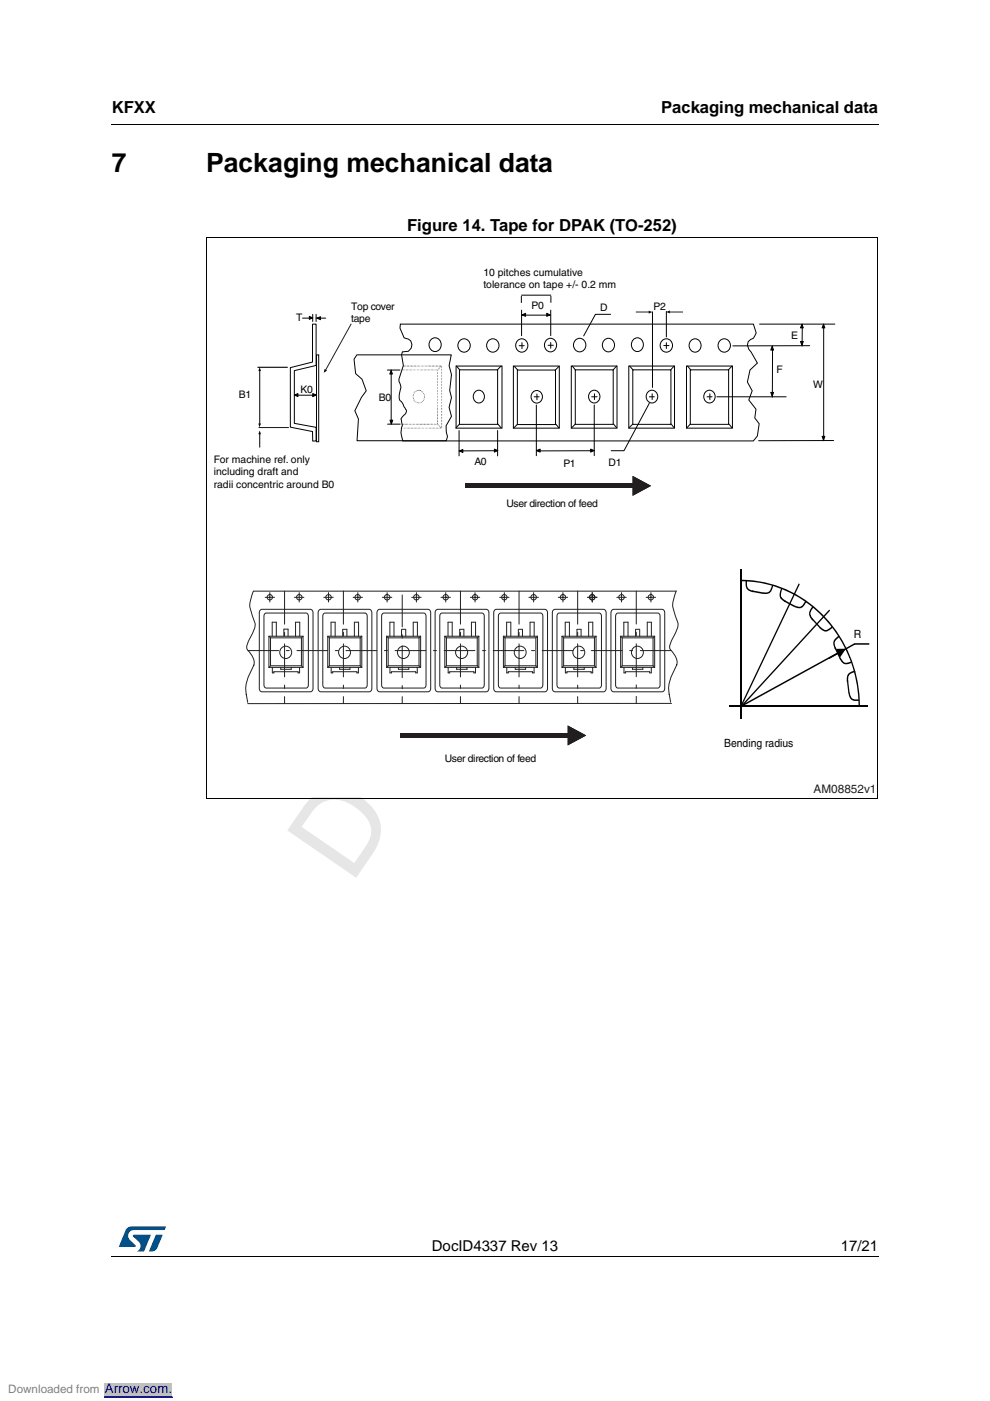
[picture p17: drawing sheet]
<svg xmlns="http://www.w3.org/2000/svg" width="210mm" height="297mm" viewBox="0 0 210 297" stroke-linecap="round" stroke-linejoin="round" font-family="sans-serif">
<defs><g id="words">
<text font-size="24.7" fill="#e6e6e6" x="74.4" y="187.7" transform="rotate(-55 74.4 187.7)">D R A F T</text>
<g font-size="5.6">
<text x="23.7" y="36.4">7</text>
<text x="43.7" y="36.4">Packaging mechanical data</text>
</g>
<g font-size="3.5">
<text x="23.7" y="23.9">KFXX</text>
<text x="140.2" y="23.9">Packaging mechanical data</text>
<text x="86.3" y="49.1">Figure 14. Tape for DPAK (TO-252)</text>
</g>
<g font-size="3.2">
<text x="91.6" y="265.1">DocID4337 Rev 13</text>
<text x="178.3" y="265.1">17/21</text>
</g>
<text font-size="2.8" fill="#00f" x="22.2" y="295.3">Arrow.com.</text>
<text font-size="2.5" fill="#231f20" x="172.5" y="168.1">AM08852v1</text>
<text font-size="2.5" fill="#808080" x="1.8" y="295.3">Downloaded from</text>
<g font-size="2.4" fill="#020303">
<text x="181" y="135.3">R</text>
<text x="153.5" y="158.4">Bending radius</text>
</g>
<g font-size="2.2" fill="#020303">
<text x="102.5" y="58.4">10 pitches cumulative</text>
<text x="74.5" y="65.7">Top cover</text>
<text x="102.5" y="61.1">tolerance on tape +/- 0.2 mm</text>
<text x="112.7" y="65.5">P0</text>
<text x="127.2" y="65.9">D</text>
<text x="138.6" y="65.7">P2</text>
<text x="62.8" y="68.1">T</text>
<text x="74.5" y="68.3">tape</text>
<text x="167.7" y="71.9">E</text>
<text x="63.7" y="83.2">K0</text>
<text x="164.6" y="79.1">F</text>
<text x="172.4" y="82.4">W</text>
<text x="50.6" y="84.4">B1</text>
<text x="80.3" y="85">B0</text>
<text x="45.3" y="98.2">For machine ref. only</text>
<text x="45.3" y="100.8">including draft and</text>
<text x="100.6" y="98.6">A0</text>
<text x="119.5" y="99">P1</text>
<text x="129" y="98.7">D1</text>
<text x="45.3" y="103.5">radii concentric around B0</text>
<text x="107.4" y="107.5">User direction of feed</text>
<text x="94.3" y="161.5">User direction of feed</text>
</g>
</g></defs>
<path d="M23.6 26.2l.1 .2zM23.6 266.3l.1 .1z" fill="#000"/>
<path d="M23.7 26.3h162.6M23.7 266.4h162.6" fill="none" stroke="#000" stroke-width=".21"/>
<path d="M25.2 260h10v5.3h-10z" fill="#fff"/>
<g fill="#005189">
<path d="M26.8 260.5l1.1-.5 7.3 .1-.3 .7h-6.5a1.31 1.31 0 0 0-1.2 1.1 1.31 1.31 0 0 0 .8 1.4l.7 .7v.3l-3.5 .1z"/>
<path d="M33.1 261.8h1.4l-.7 1.6a2.16 2.16 0 0 1-1.3 1.9l-.9-.1z"/>
<path d="M28.2 261.8l3.8 .1-1.4 3.3-1.6 .1a1.43 1.43 0 0 0 .6-1.7l-1.4-1.4z"/>
</g>
<path d="M43.7 50.8h142.5v118.1h-142.5z" fill="#fff"/>
<g fill="none" stroke="#020303" stroke-width=".21">
<path d="M75.7 75.2h20l-.5 2.3 .5 1.9-.4 3.4 .4 1.5-.5 2.1 .5 1.9-1.1 2v1.3l.3 1-.3 .8h-18.9l.3-4.6-.8-1.7 1.4-2.8 1-1.4-.8-2.5-1.4-1.2-.3-3zM84.9 68.7h74.8l.6 1.9-.6 1.1-.6 .3-.5 .4-.1 .8 .3 .9 1.8 2.9-1.6 1.5-.5 2.5 1 1.9-.7 1.9 1.5 2-.3 1.8 1 1.2-.4 2.6-.9 1.1h-74.3a4.5 4.5 0 0 1-.1-3.3l-.3-1.4 .4-.6a1.1 1.1 0 0 0 .3-1.9l-.4-.9a2.27 2.27 0 0 1-.4-2.8 1.79 1.79 0 0 0-.3-1.7v-.5l.9-2.9-.4-2.3 .2-.6 1.3-.1 .6-.7 .1-.7-.2-.8-.5-.4-.9-.3-.9-2zM91.5 71.9a1.42 1.42 0 0 1 2 .6 1.42 1.42 0 0 1-.8 2 1.44 1.44 0 0 1-1.7-.8 1.44 1.44 0 0 1 .5-1.8zM96.7 77.6h9.7v13.2h-9.7zM96.8 77.6l.7 .9M97.4 78.4h8.1v11.6h-8.1zM97.6 72.1a1.34 1.34 0 0 1 1.9 .3 1.34 1.34 0 0 1-.3 1.9 1.34 1.34 0 0 1-1.9-.2 1.5 1.5 0 0 1 .3-2zM103.7 72.1a1.34 1.34 0 0 1 1.8 .3 1.34 1.34 0 0 1-.2 1.9 1.34 1.34 0 0 1-1.9-.2 1.5 1.5 0 0 1 .3-2zM106.2 77.6l-.8 .9M108.8 77.6h9.8v13.2h-9.8zM109.1 77.7l.7 .8M109.7 78.5h8.1v11.5h-8.1z"/>
<path d="M109.9 72.1a1.35 1.35 0 0 1 2 1.1 1.35 1.35 0 0 1-2 1.2 1.5 1.5 0 0 1 0-2.3zM116 72a1.36 1.36 0 0 1 2 1.2 1.36 1.36 0 0 1-2 1.1 1.54 1.54 0 0 1 0-2.3zM118.5 77.7l-.8 .8M121.1 77.6h9.7v13.2h-9.7zM121.3 77.6l.7 .9M122 78.4h8v11.6h-8zM122.1 72a1.37 1.37 0 0 1 2.1 1.2 1.37 1.37 0 0 1-2.1 1.1 1.52 1.52 0 0 1 0-2.3zM128.2 72a1.36 1.36 0 0 1 2.1 1.2 1.36 1.36 0 0 1-2.1 1.1 1.54 1.54 0 0 1 0-2.3zM130.7 77.6l-.7 .9M133.3 77.6h9.7v13.2h-9.7zM133.5 77.6l.7 .9M134.2 78.4h8.1v11.6h-8.1z"/>
<path d="M134.4 71.9a1.41 1.41 0 0 1 2 .7 1.41 1.41 0 0 1-.9 1.9 1.44 1.44 0 0 1-1.6-.9 1.44 1.44 0 0 1 .5-1.7zM140.5 72.1a1.34 1.34 0 0 1 1.8 .3 1.34 1.34 0 0 1-.2 1.9 1.34 1.34 0 0 1-1.9-.2 1.5 1.5 0 0 1 .3-2zM142.9 77.6l-.7 .9M145.6 77.6h9.7v13.2h-9.7zM145.8 77.6l.7 .9M146.4 78.4h8.1v11.6h-8.1zM146.6 72.1a1.33 1.33 0 0 1 2 1.1 1.33 1.33 0 0 1-2 1.2 1.52 1.52 0 0 1 0-2.3zM152.8 72.1a1.34 1.34 0 0 1 1.8 .3 1.34 1.34 0 0 1-.2 1.9 1.34 1.34 0 0 1-1.9-.2 1.5 1.5 0 0 1 .3-2zM155.2 77.6l-.8 .9M97.4 89.9l-.7 .8M100.8 83a1.31 1.31 0 0 1 1.9 .6 1.31 1.31 0 0 1-.8 1.8 1.34 1.34 0 0 1-1.5-.8 1.34 1.34 0 0 1 .4-1.6zM105.5 89.9l.7 .8"/>
<path d="M109.7 90l-.8 .8M113.1 83.1a1.26 1.26 0 0 1 1.9 1 1.26 1.26 0 0 1-1.9 1.1 1.42 1.42 0 0 1 0-2.1zM113.3 84.1h1M113.8 83.5v1.3M117.9 89.9l.6 .8M122 89.9l-.8 .8M125.3 83a1.27 1.27 0 0 1 1.9 1.1 1.27 1.27 0 0 1-1.9 1.1 1.46 1.46 0 0 1 0-2.2zM125.4 84.1h1.2M126 83.5v1.2M130.1 89.9l.6 .8M134.2 89.9l-.9 .8M137.5 83a1.28 1.28 0 0 1 2 1.1 1.28 1.28 0 0 1-2 1.1 1.44 1.44 0 0 1 0-2.2z"/>
<path d="M137.7 84.1h1M138.3 83.5v1.2M142.3 89.9l.6 .8M146.4 89.9l-.8 .8M149.7 83a1.27 1.27 0 0 1 1.9 1.1 1.27 1.27 0 0 1-1.9 1.1 1.46 1.46 0 0 1 0-2.2zM149.9 84.1h1.1M150.5 83.5v1.2M154.5 89.9l.7 .8"/>
</g>
<path d="M66.3 68.7h.7v8.8l-4.6 1.1v11.2l4.6 .8v2.9h-.7v-2l-4.7-.9v-12.7l4.7-1.1z" fill-rule="evenodd" fill="#fff"/>
<path d="M66.3 68.7h.7v8.8l-4.6 1.1v11.2l4.6 .8v2.9h-.7v-2l-4.7-.9v-12.7l4.7-1.1zM67.1 75.2h.5v18.5h-.5zM161 68.7h16M163.8 73.3v10.9M170.1 68.7v4.7M171.7 73.3h-16.3M174.6 68.7v24.7M113.7 85.9v10.7M126 85.9v10.7M137.7 85.5l-5.4 10.1h-2.7M152 84.1h14.7M176.8 93.4h-16" fill="none" stroke="#020303" stroke-width=".21"/>
<g fill="#020303">
<path d="M93.4 77.6l.2 .1z"/>
<path d="M93.2 77.8l.2 .1z"/>
<path d="M93 78h.2l-.1 .2z"/>
<path d="M92.9 78.2v.2l-.1-.1z"/>
<path d="M92.7 89.9l.2-.1z"/>
<path d="M92.9 90.1h.2z"/>
<path d="M93.1 90.3l.2 .1z"/>
<path d="M93.4 90.5l.1 .1z"/>
<path d="M88.7 82.6l.1 .2z"/>
<path d="M88.5 82.7l.1 .2z"/>
<path d="M88.2 82.8l.1 .2z"/>
<path d="M87.9 83h.2l-.1 .2z"/>
<path d="M87.7 83.2l.2 .1-.1 .1z"/>
<path d="M87.6 83.6l.1 .1z"/>
<path d="M87.5 83.9l.1-.1v.2z"/>
<path d="M87.5 84.2l.1-.1v.2z"/>
<path d="M87.6 84.5l.1 .1z"/>
<path d="M87.7 84.8l.1-.1 .1 .2z"/>
<path d="M87.9 85l.1 .1z"/>
<path d="M88.2 85.1v.2z"/>
<path d="M88.4 85.4h.1z"/>
<path d="M88.7 85.4h.1l-.1 .1z"/>
<path d="M89 85.4h.1z"/>
<path d="M89.3 85.2l.1 .2z"/>
<path d="M89.5 85l.1 .1-.1 .1z"/>
<path d="M89.8 84.8v.1h-.1z"/>
<path d="M89.9 84.5l.1 .2h-.2z"/>
<path d="M89.9 84.3h.2l-.1 .1z"/>
<path d="M89.9 83.9l.2 .1-.1 .1z"/>
<path d="M89.9 83.6l.1 .1z"/>
<path d="M89.8 83.3v.2z"/>
<path d="M89.6 83.1l.1 .1z"/>
<path d="M89.4 82.9l.1 .1h-.2z"/>
<path d="M89.1 82.7l.1 .1-.1 .1z"/>
<path d="M88.8 82.7l.1-.1 .1 .2z"/>
<path d="M85.5 77.5v.2z"/>
<path d="M85.7 77.6h.2l-.2 .1z"/>
<path d="M86 77.5l.1 .2z"/>
<path d="M86.3 77.6h.2l-.2 .1z"/>
<path d="M86.6 77.5l.1 .2z"/>
<path d="M86.9 77.6h.1l-.1 .1z"/>
<path d="M87.2 77.6h.1l-.1 .1z"/>
<path d="M87.5 77.6h.1l-.1 .1z"/>
<path d="M87.8 77.6h.1l-.1 .1z"/>
<path d="M88.1 77.5l.1 .2h-.1z"/>
<path d="M88.4 77.5v.2z"/>
<path d="M88.7 77.5v.2z"/>
<path d="M89 77.5v.2z"/>
<path d="M89.3 77.5l-.1 .2z"/>
<path d="M89.6 77.5l-.1 .2z"/>
<path d="M89.8 77.5l.1 .2z"/>
<path d="M90.1 77.5l.1 .2z"/>
<path d="M90.4 77.5l.1 .2z"/>
<path d="M90.7 77.5l.1 .2z"/>
<path d="M91 77.5l.1 .2z"/>
<path d="M91.3 77.5l.1 .2z"/>
<path d="M91.6 77.6h.1l-.1 .1z"/>
<path d="M91.9 77.6h.1l-.1 .1z"/>
<path d="M92.2 77.5l.1 .2z"/>
<path d="M92.5 77.6h.1l-.1 .1z"/>
<path d="M92.8 77.6h.1l-.1 .1z"/>
<path d="M93.1 77.6l.1 .1z"/>
<path d="M93.4 77.5l.1 .2h-.1z"/>
<path d="M93.7 77.6v.2z"/>
<path d="M93.7 77.9v.2z"/>
<path d="M93.7 78.2v.2z"/>
<path d="M93.7 78.5v.2z"/>
<path d="M93.7 78.9v.1z"/>
<path d="M93.7 79.2v.1z"/>
<path d="M93.7 79.5v.2z"/>
<path d="M93.7 79.8v.2z"/>
<path d="M93.7 80.1v.2z"/>
<path d="M93.7 80.4v.2z"/>
<path d="M93.7 80.8v.2z"/>
<path d="M93.7 81.1v.2z"/>
<path d="M93.7 81.4v.2z"/>
<path d="M93.7 81.7v.2z"/>
<path d="M93.7 82.1v.1z"/>
<path d="M93.7 82.4v.1z"/>
<path d="M93.7 82.7v.2z"/>
<path d="M93.7 83v.2z"/>
<path d="M93.7 83.3v.2z"/>
<path d="M93.6 83.7h.1z"/>
<path d="M93.7 84v.1z"/>
<path d="M93.6 84.3l.1 .1z"/>
<path d="M93.7 84.6v.2z"/>
<path d="M93.6 84.9l.1 .1z"/>
<path d="M93.7 85.2v.2z"/>
<path d="M93.6 85.6l.1 .1z"/>
<path d="M93.7 85.9v.1z"/>
<path d="M93.6 86.2l.1 .1z"/>
<path d="M93.6 86.5l.1 .1z"/>
<path d="M93.6 86.8l.1 .1z"/>
<path d="M93.6 87.1l.1 .2z"/>
<path d="M93.6 87.5l.1 .1z"/>
<path d="M93.6 87.8l.1 .1z"/>
<path d="M93.6 88.1l.1 .1z"/>
<path d="M93.6 88.4l.1 .1z"/>
<path d="M93.6 88.7l.1 .1z"/>
<path d="M93.6 89l.1 .2z"/>
<path d="M93.6 89.4l.1 .1z"/>
<path d="M93.6 89.7l.1 .1z"/>
<path d="M93.6 90l.1 .1z"/>
<path d="M93.6 90.3l.1 .1z"/>
<path d="M93.6 90.6l.1 .2z"/>
<path d="M93.3 90.7l.2 .1z"/>
<path d="M93.1 90.7l.1 .1h-.2z"/>
<path d="M92.8 90.7v.1z"/>
<path d="M92.5 90.7v.1z"/>
<path d="M92.2 90.7l.1 .1h-.2z"/>
<path d="M91.9 90.7l.1 .1z"/>
<path d="M91.6 90.7l.1 .1z"/>
<path d="M91.3 90.7l.1 .1z"/>
<path d="M91 90.7l.1 .1z"/>
<path d="M90.7 90.7l.1 .1z"/>
<path d="M90.4 90.7l.1 .1z"/>
<path d="M90.1 90.7l.1 .1z"/>
<path d="M89.8 90.7l.1 .1z"/>
<path d="M89.5 90.7l.1 .1h-.1z"/>
<path d="M89.2 90.7l.1 .1z"/>
<path d="M88.9 90.7l.1 .1z"/>
<path d="M88.7 90.7v.1z"/>
<path d="M88.4 90.7v.1z"/>
<path d="M88 90.7l.2 .1z"/>
<path d="M87.8 90.7l.1 .1h-.2z"/>
<path d="M87.5 90.7l.1 .1z"/>
<path d="M87.2 90.7l.1 .1z"/>
<path d="M86.9 90.7l.1 .1h-.2z"/>
<path d="M86.6 90.7l.1 .1z"/>
<path d="M86.3 90.7l.1 .1z"/>
<path d="M86 90.7l.1 .1z"/>
<path d="M85.7 90.7l.1 .1z"/>
<path d="M85.4 90.7l.1 .1z"/>
<path d="M85.1 90.7l.1 .1z"/>
<path d="M85.2 78.5h.2z"/>
<path d="M85.5 78.4l.1 .1h-.1z"/>
<path d="M85.8 78.4l.1 .1h-.1z"/>
<path d="M86.1 78.4l.1 .1h-.1z"/>
<path d="M86.4 78.4l.1 .1h-.1z"/>
<path d="M86.7 78.4l.1 .1z"/>
<path d="M87 78.4h.1l-.1 .1z"/>
<path d="M87.3 78.4h.1l-.1 .1z"/>
<path d="M87.6 78.4v.1z"/>
<path d="M87.9 78.4l.1 .1z"/>
<path d="M88.1 78.4l.2 .1z"/>
<path d="M88.5 78.4l.1 .1h-.2z"/>
<path d="M88.7 78.4l.2 .1z"/>
<path d="M89 78.4l.2 .1z"/>
<path d="M89.3 78.4l.2 .1z"/>
<path d="M89.6 78.4l.2 .1z"/>
<path d="M89.9 78.4l.2 .1z"/>
<path d="M90.2 78.4l.1 .1h-.1z"/>
<path d="M90.5 78.4l.1 .1z"/>
<path d="M90.8 78.4l.1 .1z"/>
<path d="M91.1 78.4l.1 .1h-.1z"/>
<path d="M91.4 78.4l.1 .1h-.1z"/>
<path d="M91.7 78.4v.1z"/>
<path d="M92 78.4v.1z"/>
<path d="M92.3 78.4l.1 .1z"/>
<path d="M92.6 78.4v.1z"/>
<path d="M92.8 78.5v.2z"/>
<path d="M92.8 78.8v.2z"/>
<path d="M92.8 79.1v.2z"/>
<path d="M92.8 79.5v.1z"/>
<path d="M92.8 79.8v.1z"/>
<path d="M92.8 80.1v.2z"/>
<path d="M92.8 80.4v.2z"/>
<path d="M92.8 80.7v.2z"/>
<path d="M92.8 81v.2z"/>
<path d="M92.8 81.4v.1z"/>
<path d="M92.7 81.8h.1z"/>
<path d="M92.8 82v.2z"/>
<path d="M92.7 82.4h.1z"/>
<path d="M92.8 82.6v.2z"/>
<path d="M92.7 83l.1 .1z"/>
<path d="M92.8 83.3v.2z"/>
<path d="M92.7 83.7h.1z"/>
<path d="M92.8 83.9v.2z"/>
<path d="M92.7 84.3h.1z"/>
<path d="M92.8 84.6v.1z"/>
<path d="M92.7 84.9l.1 .1z"/>
<path d="M92.8 85.2v.2z"/>
<path d="M92.8 85.5v.2z"/>
<path d="M92.8 85.8v.2z"/>
<path d="M92.8 86.2v.1z"/>
<path d="M92.7 86.5h.1v.1z"/>
<path d="M92.7 86.8l.1 .1z"/>
<path d="M92.7 87.1h.1v.1z"/>
<path d="M92.7 87.5h.1z"/>
<path d="M92.7 87.8l.1-.1v.2z"/>
<path d="M92.7 88.1h.1v.1z"/>
<path d="M92.7 88.4h.1v.1z"/>
<path d="M92.7 88.7h.1v.1z"/>
<path d="M92.7 89h.1v.1z"/>
<path d="M92.7 89.4l.1-.1v.2z"/>
<path d="M92.7 89.7l.1-.1v.2z"/>
<path d="M92.6 89.9l.1 .1z"/>
<path d="M92.3 89.9l.1 .1z"/>
<path d="M92 89.9l.1 .1z"/>
<path d="M91.7 89.9l.1 .1z"/>
<path d="M91.4 89.9l.1 .1z"/>
<path d="M91.1 89.9l.1 .1z"/>
<path d="M90.8 89.9l.2 .1h-.2z"/>
<path d="M90.5 89.9l.2 .1h-.2z"/>
<path d="M90.3 89.8v.2h-.1z"/>
<path d="M90 89.8l.1 .2h-.2z"/>
<path d="M89.7 89.8l.1 .2h-.2z"/>
<path d="M89.4 89.8l.1 .2h-.2z"/>
<path d="M89 89.9l.2 .1h-.2z"/>
<path d="M88.7 89.9l.2 .1h-.2z"/>
<path d="M88.5 89.8l.1 .2z"/>
<path d="M88.2 89.8l.1 .2z"/>
<path d="M87.9 89.8l.1 .2z"/>
<path d="M87.6 89.9l.1 .1z"/>
<path d="M87.3 89.9l.1 .1z"/>
<path d="M87 89.9l.1 .1z"/>
<path d="M86.7 89.9l.1 .1z"/>
<path d="M86.4 89.9l.1 .1z"/>
<path d="M86.1 89.9l.1 .1z"/>
<path d="M85.8 89.9l.2 .1h-.2z"/>
<path d="M85.5 89.9l.2 .1h-.2z"/>
<path d="M85.2 89.9l.2 .1h-.2z"/>
</g>
<g fill="none" stroke="#020303" stroke-width=".21">
<path d="M64.1 67.4h2.1M66.3 66.6v1.6M67 67.4h2.1M67 66.6v1.6M82.1 78.5h2.7M82.9 78.5v11.4M110.1 73.3h1M110.7 72.7v1.2M116.2 73.2h1.1M116.8 72.6v1.2M129.5 66.6h-3.3l-2.4 4.6M62.4 83.8h4.7"/>
<path d="M82.2 89.9h2.6M105.5 95.6h-8.2M126 95.6h-12.2"/>
</g>
<path d="M98.6 102.5h35.6v1h-35.6z" fill="#020303"/>
<path d="M134.1 100.9l4 2.1-4 2.1z" fill="#020303"/>
<path d="M98.6 102.5h35.6v1h-35.6z" fill="#221e1f"/>
<path d="M134.1 100.9l4 2.1-4 2.1z" fill="#221e1f"/>
<path d="M174.6 68.8l.3 .7h-.6z" fill="#020303"/>
<path d="M110.6 65.8v5.4M110.6 66.8h6.2M116.8 65.8v5.4M174.6 68.8l.3 .7h-.6zM97.3 91.3v5.4M105.5 91.3v5.4" fill="none" stroke="#020303" stroke-width=".21"/>
<path d="M170 68.8l.3 .7h-.6z" fill="#020303"/>
<path d="M170 68.8l.3 .7h-.6z" fill="none" stroke="#020303" stroke-width=".21"/>
<path d="M163.7 73.4l.3 .8h-.6z" fill="#020303"/>
<path d="M163.7 73.4l.3 .8h-.6z" fill="none" stroke="#020303" stroke-width=".21"/>
<path d="M125.2 95.2l.8 .3-.8 .4z" fill="#020303"/>
<path d="M125.2 95.2l.8 .3-.8 .4z" fill="none" stroke="#020303" stroke-width=".21"/>
<path d="M115.9 66.4l.7 .4-.7 .3z" fill="#020303"/>
<path d="M115.9 66.4l.7 .4-.7 .3z" fill="none" stroke="#020303" stroke-width=".21"/>
<path d="M104.8 95.2l.7 .3-.7 .4z" fill="#020303"/>
<path d="M104.8 95.2l.7 .3-.7 .4z" fill="none" stroke="#020303" stroke-width=".21"/>
<path d="M113.8 95.5l.7-.3v.7z" fill="#020303"/>
<path d="M113.8 95.5l.7-.3v.7z" fill="none" stroke="#020303" stroke-width=".21"/>
<path d="M110.7 66.8l.7-.4v.7z" fill="#020303"/>
<path d="M110.7 66.8l.7-.4v.7z" fill="none" stroke="#020303" stroke-width=".21"/>
<path d="M97.4 95.6l.7-.3v.6z" fill="#020303"/>
<path d="M97.4 95.6l.7-.3v.6z" fill="none" stroke="#020303" stroke-width=".21"/>
<path d="M163.4 83.2h.6l-.3 .8z" fill="#020303"/>
<path d="M163.4 83.2h.6l-.3 .8z" fill="none" stroke="#020303" stroke-width=".21"/>
<path d="M169.7 72.4h.6l-.3 .8z" fill="#020303"/>
<path d="M169.7 72.4h.6l-.3 .8z" fill="none" stroke="#020303" stroke-width=".21"/>
<path d="M174.3 92.5h.6l-.3 .8z" fill="#020303"/>
<path d="M174.3 92.5h.6l-.3 .8z" fill="none" stroke="#020303" stroke-width=".21"/>
<path d="M65.6 67.1l.7 .3-.7 .3z" fill="#020303"/>
<path d="M65.6 67.1l.7 .3-.7 .3z" fill="none" stroke="#020303" stroke-width=".21"/>
<path d="M67.2 67.4l.8-.2v.6z" fill="#020303"/>
<path d="M67.2 67.4l.8-.2v.6z" fill="none" stroke="#020303" stroke-width=".21"/>
<path d="M82.7 89.1h.6l-.3 .8z" fill="#020303"/>
<path d="M82.7 89.1h.6l-.3 .8z" fill="none" stroke="#020303" stroke-width=".21"/>
<path d="M82.9 78.5l.3 .8h-.6z" fill="#020303"/>
<path d="M82.9 78.5l.3 .8h-.6z" fill="none" stroke="#020303" stroke-width=".21"/>
<path d="M66.3 83.5l.8 .2-.8 .4z" fill="#020303"/>
<path d="M66.3 83.5l.8 .2-.8 .4z" fill="none" stroke="#020303" stroke-width=".21"/>
<path d="M62.4 83.7l.8-.2v.6z" fill="#020303"/>
<path d="M138.3 66.1v16.1M140.7 73.3h1.1M141.3 66v5.4M141.3 72.7v1.2M62.4 83.7l.8-.2v.6z" fill="none" stroke="#020303" stroke-width=".21"/>
<g fill="#020303">
<path d="M141.3 66.2l.7-.4v.7z"/>
<path d="M137.5 65.9l.8 .3-.8 .3z"/>
</g>
<path d="M134.8 66.2h3M141.9 66.2h2.9" fill="none" stroke="#221e1f" stroke-width=".21"/>
<path d="M110.5 62.8v1.4M110.6 62.6h6.2M116.8 62.8v1.3" fill="none" stroke="#020303" stroke-width=".21"/>
<g fill="none" stroke="#231f20" stroke-width=".21">
<path d="M55.1 129.4l.4-.2h10.3a.67 .67 0 0 1 .6 .7v16a.66 .66 0 0 1-.6 .8h-10.3a.66 .66 0 0 1-.5-.8v-16zM56.2 130.1l8.7-.1 .4 .3 .1 14.9-.2 .6-8.8 .1-.4-.3v-15zM57 134.9l.4 .3M57 134.9v6.6M57 134.9h7.2M57.4 135.2h6.5M57.4 135.2v6M57.7 134.9v-3h.9v3M60.2 134.9v-1.5h.9v1.5M62.7 134.9v-3h.9v3M63.9 135.2v6M64.2 134.9l-.3 .3"/>
<path d="M64.2 134.9v6.6M67.6 129.4l.4-.2h10.3a.66 .66 0 0 1 .5 .7v16a.66 .66 0 0 1-.5 .8h-10.3a.66 .66 0 0 1-.5-.8l-.1-16zM68.7 130.1l8.7-.1 .4 .3 .1 14.9-.3 .6-8.7 .1-.4-.3-.1-15zM69.5 134.9h7.2M69.5 134.9v6.6M69.5 134.9l.3 .3M69.8 135.2h6.6M69.8 135.2v6M70.2 134.9v-3h.9v3M72.7 133.4h.9M72.7 133.5v1.4M73.6 133.5v1.4"/>
<path d="M75.1 134.9v-3h.9v3M76.4 135.2v6M76.7 134.9l-.3 .3M76.7 134.9v6.6M80.1 129.4l.4-.2h10.3a.66 .66 0 0 1 .5 .7v16a.66 .66 0 0 1-.5 .8h-10.3a.66 .66 0 0 1-.6-.8v-16zM81.1 130.1l8.8-.1 .4 .3v14.9l-.2 .6-8.7 .1-.4-.3-.1-15zM82 134.9v6.6M82 134.9h7.2M82 134.9l.3 .3M82.3 135.2v6M82.3 135.2h6.5M82.7 134.9v-3h.8v3"/>
<path d="M85.1 133.5v1.4M85.1 133.4h.9M86 133.5v1.4M87.6 134.9v-3h.9v3M88.8 135.2v6M89.2 134.9v6.6M89.2 134.9l-.4 .3M92.4 129.4l.4-.2h10.3a.66 .66 0 0 1 .6 .7l-.1 16a.66 .66 0 0 1-.5 .8h-10.3a.66 .66 0 0 1-.5-.8v-16zM93.5 130.1l8.7-.1 .4 .3 .1 14.9-.3 .6-8.7 .1-.4-.3-.1-15zM94.3 134.9v6.6M94.3 134.9l.3 .3M94.3 134.9h7.2"/>
<path d="M94.6 135.2h6.6M94.6 135.2v6M95 134.9v-3h.9v3M97.5 133.5v1.4M97.5 133.4h.9M98.4 133.5v1.4M100 134.9v-3h.8v3M101.2 135.2v6M101.5 134.9l-.3 .3M101.5 134.9v6.6M104.8 129.4l.4-.2h10.3a.66 .66 0 0 1 .6 .7v16a.66 .66 0 0 1-.6 .8h-10.3a.66 .66 0 0 1-.5-.8v-16zM105.9 130.1l8.7-.1 .4 .3 .1 14.9-.2 .6-8.8 .1-.4-.3v-15z"/>
<path d="M106.7 134.9h7.3M106.7 134.9l.4 .3M106.7 134.9v6.6M107.1 135.2h6.5M107.1 135.2v6M107.4 134.9v-3h.9v3M109.9 133.5v1.4M109.9 133.4h.9M110.8 133.5v1.4M112.4 134.9v-3h.9v3M113.6 135.2v6M114 134.9v6.6"/>
<path d="M114 134.9l-.4 .3M117.3 129.4l.4-.2h10.2a.66 .66 0 0 1 .6 .7v16a.66 .66 0 0 1-.6 .8h-10.2a.66 .66 0 0 1-.6-.8v-16zM118.3 130.1l8.8-.1 .4 .3v14.9l-.2 .6-8.7 .1-.4-.3-.1-15zM119.2 134.9h7.2M119.2 134.9v6.6M119.2 134.9l.3 .3M119.5 135.2v6M119.5 135.2h6.5M119.8 134.9v-3h.9v3M122.3 133.4h.9M122.3 133.5v1.4M123.2 133.5v1.4"/>
<path d="M124.8 134.9v-3h.9v3M126 135.2v6M126.4 134.9v6.6M126.4 134.9l-.4 .3M129.7 129.4l.4-.2h10.3a.66 .66 0 0 1 .5 .7v16a.66 .66 0 0 1-.5 .8h-10.3a.66 .66 0 0 1-.6-.8v-16zM130.8 130.1l8.7-.1 .4 .3 .1 14.9-.3 .6-8.7 .1-.4-.3-.1-15zM131.6 134.9v6.6M131.6 134.9l.3 .3M131.6 134.9h7.2M131.9 135.2h6.6M131.9 135.2v6M132.3 134.9v-3h.9v3"/>
<path d="M134.8 133.5v1.4M134.8 133.4h.8M135.6 133.5v1.4M137.2 134.9v-3h.9v3M138.5 135.2v6M138.8 134.9l-.3 .3M138.8 134.9v6.6M143.3 125.3h-89.5a5.9 5.9 0 0 0-.1 5.8 2.69 2.69 0 0 1 0 2.9l-.4 .7a5.9 5.9 0 0 0-1 2.7l.2 .4a3.8 3.8 0 0 1 1.4 3l-.1 .2a9 9 0 0 0-1.6 6.2l.3 1.7M143.4 125.3a5.9 5.9 0 0 0 0 5.7 2.7 2.7 0 0 1-.1 2.9l-.3 .8a6 6 0 0 0-1 2.6l.2 .5a3.8 3.8 0 0 1 1.3 3v.2a8.9 8.9 0 0 0-1.6 6.2l.3 1.7M57 141.5h7.2M57.4 141.2l-.4 .3M57.4 141.2h6.5"/>
<path d="M57.7 141.5v1.2h.4v-.3h5.1v.3h.3v-1.2M59.5 141.5v.4h2.2v-.4M63.9 141.2l.3 .3M69.5 141.5h7.2M69.8 141.2h6.6M69.8 141.2l-.3 .3M70.2 141.5v1.2h.3v-.3h5.2v.3h.3v-1.2M72 141.5v.4h2.2v-.4M76.4 141.2l.3 .3M82 141.5h7.2M82.3 141.2h6.5M82.3 141.2l-.3 .3"/>
<path d="M82.7 141.5v1.2h.3v-.3h5.1v.3h.4v-1.2M84.5 141.5v.4h2.2v-.4M88.8 141.2l.4 .3M94.3 141.5h7.2M94.6 141.2l-.3 .3M94.6 141.2h6.6M95 141.5v1.2h.3v-.3h5.2v.3h.3v-1.2M96.8 141.5v.4h2.2v-.4M101.2 141.2l.3 .3M106.7 141.5h7.3M107.1 141.2h6.5M107.1 141.2l-.4 .3"/>
<path d="M107.4 141.5v1.2h.4v-.3h5.1v.3h.3v-1.2M109.2 141.5v.4h2.2v-.4M113.6 141.2l.4 .3M119.2 141.5h7.2M119.5 141.2l-.3 .3M119.5 141.2h6.5M119.9 141.5v1.2h.3v-.3h5.1v.3h.4v-1.2M121.7 141.5v.4h2.2v-.4M126 141.2l.4 .3M131.6 141.5h7.2M131.9 141.2h6.6M131.9 141.2l-.3 .3"/>
<path d="M132.3 141.5v1.2h.3v-.3h5.2v.3h.3v-1.2M134.1 141.5v.4h2.2v-.4M138.5 141.2l.3 .3M142.4 149.1l-89.9 .1"/>
<circle cx="57.2" cy="126.6" r=".57"/>
<circle cx="60.6" cy="138.3" r="1.29"/>
<circle cx="63.5" cy="126.6" r=".57"/>
<circle cx="69.7" cy="126.6" r=".57"/>
<circle cx="73.1" cy="138.3" r="1.29"/>
<circle cx="75.8" cy="126.6" r=".57"/>
<circle cx="82.1" cy="126.6" r=".57"/>
<circle cx="85.6" cy="138.3" r="1.29"/>
<circle cx="88.3" cy="126.6" r=".57"/>
<circle cx="94.5" cy="126.6" r=".57"/>
<circle cx="97.9" cy="138.3" r="1.29"/>
<circle cx="100.7" cy="126.6" r=".57"/>
<circle cx="106.9" cy="126.6" r=".57"/>
<circle cx="110.3" cy="138.3" r="1.29"/>
<circle cx="113.1" cy="126.6" r=".57"/>
<circle cx="119.4" cy="126.6" r=".57"/>
<circle cx="122.7" cy="138.3" r="1.29"/>
<circle cx="125.6" cy="126.6" r=".57"/>
<circle cx="131.8" cy="126.6" r=".57"/>
<circle cx="135.1" cy="138.3" r="1.29"/>
<circle cx="138" cy="126.6" r=".57"/>
</g>
<path d="M142.3 137.9h-89.8" fill="none" stroke="#231f20" stroke-width=".21" stroke-dasharray="6.5 1.6 .6 1.6"/>
<path d="M60.3 125.3v23.9M72.8 125.3v23.9M97.6 125.3v23.9M110.1 125.3v23.9M122.5 125.3v23.9M134.9 125.3v23.8" fill="none" stroke="#231f20" stroke-width=".21" stroke-dasharray="7 1.7 .7 1.7"/>
<g fill="none" stroke="#231f20" stroke-width=".21" stroke-dasharray="2.4 .6 .2 .6">
<path d="M57.2 125.6v2M58.2 126.6h-2M63.4 125.6v2M69.7 125.6v2M75.9 125.6v2M76.9 126.6h-2M82.1 125.6v2M88.3 125.6v2M94.5 125.6v2M95.5 126.6h-2M100.7 125.6v2M101.7 126.6h-2"/>
<path d="M106.9 125.6v2M107.9 126.6h-2M113.1 125.6v2M119.4 125.6v2M120.4 126.6h-2M125.6 125.6v2M126.6 126.6h-2M131.8 125.6v2M138 125.6v2M139 126.6h-2"/>
</g>
<path d="M64.4 126.6h-2M70.7 126.6h-2.1M83.1 126.6h-2M89.3 126.6h-2M114.1 126.6h-2M132.8 126.6h-2" fill="none" stroke="#231f20" stroke-width=".21" stroke-dasharray="2.5 .6 .2 .6"/>
<path d="M85.3 126.1v23.1" fill="none" stroke="#231f20" stroke-width=".21" stroke-dasharray="6.8 1.7 .7 1.7"/>
<path d="M84.8 155.4h35.6v1h-35.6z" fill="#020303"/>
<path d="M120.4 153.8l3.9 2.1-3.9 2.1z" fill="#020303"/>
<path d="M84.8 155.4h35.6v1h-35.6z" fill="#221e1f"/>
<path d="M120.4 153.8l3.9 2.1-3.9 2.1z" fill="#221e1f"/>
<path d="M157.2 122.9a25.6 25.6 0 0 1 24.2 19.7 28.9 28.9 0 0 1 .9 7.1h-.3a28.6 28.6 0 0 0-2-10.3h.2l-.1 .1a26.5 26.5 0 0 0-9.1-11.7l.1-.1-.1 .1a24.4 24.4 0 0 0-8.9-4l.1-.2v.2l-2.5-.4-2.5-.2z" fill="#020303"/>
<path d="M157.2 120.7v31.8" fill="none" stroke="#020303" stroke-width=".29"/>
<path d="M154.7 149.6h29.4" fill="none" stroke="#020303" stroke-width=".32"/>
<g fill="#020303">
<path d="M169.4 123.7l.2 .2-12.3 25.8-.2-.2z"/>
<path d="M175.8 129.2l.2 .3-18.6 20.3-.2-.3z"/>
<path d="M157.3 149.5l20.3-11.2 .2 .3-20.4 11.2z"/>
<path d="M175.7 139.4l5.4-3h3.2v.3h-3.1v-.2v.2l-5.4 3z"/>
<path d="M158.1 123.1h.3l.1 1.5h-.1l.1-.1 .3 .4-.1 .1v-.2l1.1 .5-.1 .3-.4-.1a1.44 1.44 0 0 1-1.2-1.5z"/>
<path d="M161.8 125.6l1.1-.1v.2l-.1-.1 .2-.1v.1l-.1-.1 .5-.7 .2 .1h-.2l.3-.9 .3 .1-.1 .4a1.57 1.57 0 0 1-2.1 1.4z"/>
<path d="M159.4 125.2l2.5 .4v.3l-2.5-.4z"/>
<path d="M165.6 124.8l.2 .1-.2 1.6h-.1h.1l.1 .2h-.2l.1-.1 .7 .6-.1 .1 .1-.1 .3 .2-.2 .3a1.8 1.8 0 0 1-1.1-1.1v-.8z"/>
<path d="M168.5 128.4l.7 .2v.2v-.2l.5 .1v.1l-.1-.1 .3-.2 .1 .2-.2-.1 .9-1.2 .3 .2a1.66 1.66 0 0 1-2.6 1.1z"/>
<path d="M166.4 127.2l2.2 1.2-.2 .3-2.2-1.2z"/>
<path d="M172.3 128.5l.2 .3-.6 .9-.1-.1h.1v.9h-.2l.1-.2 .7 1-.2 .3a1.96 1.96 0 0 1 0-3.1z"/>
<path d="M173.9 132.9l.7 .5-.1 .1v-.1l.5 .2-.1 .1v-.1h.2v.2v-.2h.2v.1l-.1-.1 .5-.3v.2l-.1-.1 .8-.6 .1 .3a1.62 1.62 0 0 1-2.7 .1z"/>
<path d="M172.3 131.1l1.7 1.9-.1 .3-1.8-2z"/>
<path d="M177 135.5l.9-.8 .1 .3-1 1-.1-.1h.2l-.1 .2h-.2h.2l.3 1.4-.3 .1-.3-1.2z"/>
<path d="M178.2 139.5l.7 .9-.1 .1 .1-.1 .4 .1v.2v-.2h.5v.1l-.1-.1 .9-.3 .1 .3a1.67 1.67 0 0 1-2.7-.8z"/>
<path d="M176.9 137.4l.2-.2 1.2 2.4-.2 .2z"/>
<path d="M179.9 142.8l1.4-.6v.3l-1.1 .4-.1-.1 .1 .1-.3 .4-.1-.1h.1l-.1 1.4h-.2a2.28 2.28 0 0 1 .3-1.8z"/>
<path d="M179.9 146.9l.2-.1 .3 .8h-.2l.1-.1 .5 .7-.1 .1 .1-.1h.1v.2v-.2l1.2 .1v.3a1.68 1.68 0 0 1-2.2-1.7z"/>
<path d="M179.6 144.3l.2-.1 .3 2.7-.2 .1z"/>
</g>
<path d="M177.2 137.6l2.2-.1-1.3 1.9z" fill="#020303"/>
<path d="M54.6 77.9h6.4M54.9 90.6h6.3" fill="none" stroke="#231f20" stroke-width=".21"/>
<path d="M55.1 78.5v11.4" fill="none" stroke="#020303" stroke-width=".21"/>
<g fill="#020303">
<path d="M54.8 89.8h.5l-.3 .8z"/>
<path d="M55.1 77.9l.2 .8h-.5z"/>
</g>
<path d="M55.1 91.9v2.9" fill="none" stroke="#020303" stroke-width=".21"/>
<path d="M55.1 91.3l.2 .8h-.5z" fill="#020303"/>
<path d="M74.5 68.6l-5.5 9.9" fill="none" stroke="#231f20" stroke-width=".21"/>
<path d="M68.9 78.4l.2 .1-.2 .2z" fill="#231f20"/>
<path d="M68.8 78.2l.5 .4-.7 .4z" fill="#020303"/>
<path d="M43.8 50.2v119.1M43.8 50.3h142.4M186.1 50.3v119.1M43.7 169.3h142.4" fill="none" stroke="#000" stroke-width=".21"/>
<path d="M0 294.6h70.6" fill="none" stroke="#fff" stroke-width="2.5" stroke-linecap="butt"/>
<path d="M22.2 293.3h14.3v2.6h-14.3z" fill="#c0c0c0"/>
<path d="M22.2 296.2h14.3" fill="none" stroke="#00f" stroke-width=".21"/>
<path d="M0 294.6h70.6" fill="none" stroke="#fff" stroke-width="2.5" stroke-linecap="butt"/>
<path d="M22.2 293.3h14.3v2.6h-14.3z" fill="#c0c0c0"/>
<path d="M22.2 296.2h14.3" fill="none" stroke="#00f" stroke-width=".21"/>
<path d="M0 294.6h70.6" fill="none" stroke="#fff" stroke-width="2.5" stroke-linecap="butt"/>
<path d="M22.2 293.3h14.3v2.6h-14.3z" fill="#c0c0c0"/>
<path d="M22.2 296.2h14.3" fill="none" stroke="#00f" stroke-width=".21"/>
<path d="M0 294.6h70.6" fill="none" stroke="#fff" stroke-width="2.5" stroke-linecap="butt"/>
<path d="M22.2 293.3h14.3v2.6h-14.3z" fill="#c0c0c0"/>
<path d="M22.2 296.2h14.3" fill="none" stroke="#00f" stroke-width=".21"/>
<path d="M0 294.6h70.6" fill="none" stroke="#fff" stroke-width="2.5" stroke-linecap="butt"/>
<path d="M22.2 293.3h14.3v2.6h-14.3z" fill="#c0c0c0"/>
<path d="M22.2 296.2h14.3" fill="none" stroke="#00f" stroke-width=".21"/>
<path d="M0 294.6h70.6" fill="none" stroke="#fff" stroke-width="2.5" stroke-linecap="butt"/>
<path d="M22.2 293.3h14.3v2.6h-14.3z" fill="#c0c0c0"/>
<path d="M22.2 296.2h14.3" fill="none" stroke="#00f" stroke-width=".21"/>
<path d="M0 294.6h70.6" fill="none" stroke="#fff" stroke-width="2.5" stroke-linecap="butt"/>
<path d="M22.2 293.3h14.3v2.6h-14.3z" fill="#c0c0c0"/>
<path d="M22.2 296.2h14.3" fill="none" stroke="#00f" stroke-width=".21"/>
<path d="M0 294.6h70.6" fill="none" stroke="#fff" stroke-width="2.5" stroke-linecap="butt"/>
<path d="M22.2 293.3h14.3v2.6h-14.3z" fill="#c0c0c0"/>
<path d="M22.2 296.2h14.3" fill="none" stroke="#00f" stroke-width=".21"/>
<path d="M0 294.6h70.6" fill="none" stroke="#fff" stroke-width="2.5" stroke-linecap="butt"/>
<path d="M22.2 293.3h14.3v2.6h-14.3z" fill="#c0c0c0"/>
<path d="M22.2 296.2h14.3" fill="none" stroke="#00f" stroke-width=".21"/>
<path d="M0 294.6h70.6" fill="none" stroke="#fff" stroke-width="2.5" stroke-linecap="butt"/>
<path d="M22.2 293.3h14.3v2.6h-14.3z" fill="#c0c0c0"/>
<path d="M22.2 296.2h14.3" fill="none" stroke="#00f" stroke-width=".21"/>
<path d="M0 294.6h70.6" fill="none" stroke="#fff" stroke-width="2.5" stroke-linecap="butt"/>
<path d="M22.2 293.3h14.3v2.6h-14.3z" fill="#c0c0c0"/>
<path d="M22.2 296.2h14.3" fill="none" stroke="#00f" stroke-width=".21"/>
<path d="M0 294.6h70.6" fill="none" stroke="#fff" stroke-width="2.5" stroke-linecap="butt"/>
<path d="M22.2 293.3h14.3v2.6h-14.3z" fill="#c0c0c0"/>
<path d="M22.2 296.2h14.3" fill="none" stroke="#00f" stroke-width=".21"/>
<path d="M0 294.6h70.6" fill="none" stroke="#fff" stroke-width="2.5" stroke-linecap="butt"/>
<path d="M22.2 293.3h14.3v2.6h-14.3z" fill="#c0c0c0"/>
<path d="M22.2 296.2h14.3" fill="none" stroke="#00f" stroke-width=".21"/>
<path d="M0 294.6h70.6" fill="none" stroke="#fff" stroke-width="2.5" stroke-linecap="butt"/>
<path d="M22.2 293.3h14.3v2.6h-14.3z" fill="#c0c0c0"/>
<path d="M22.2 296.2h14.3" fill="none" stroke="#00f" stroke-width=".21"/>
<path d="M0 294.6h70.6" fill="none" stroke="#fff" stroke-width="2.5" stroke-linecap="butt"/>
<path d="M22.2 293.3h14.3v2.6h-14.3z" fill="#c0c0c0"/>
<path d="M22.2 296.2h14.3" fill="none" stroke="#00f" stroke-width=".21"/>
<path d="M0 294.6h70.6" fill="none" stroke="#fff" stroke-width="2.5" stroke-linecap="butt"/>
<path d="M22.2 293.3h14.3v2.6h-14.3z" fill="#c0c0c0"/>
<path d="M22.2 296.2h14.3" fill="none" stroke="#00f" stroke-width=".21"/>
<path d="M0 294.6h70.6" fill="none" stroke="#fff" stroke-width="2.5" stroke-linecap="butt"/>
<path d="M22.2 293.3h14.3v2.6h-14.3z" fill="#c0c0c0"/>
<path d="M22.2 296.2h14.3" fill="none" stroke="#00f" stroke-width=".21"/>
<use href="#words"/>
</svg>
